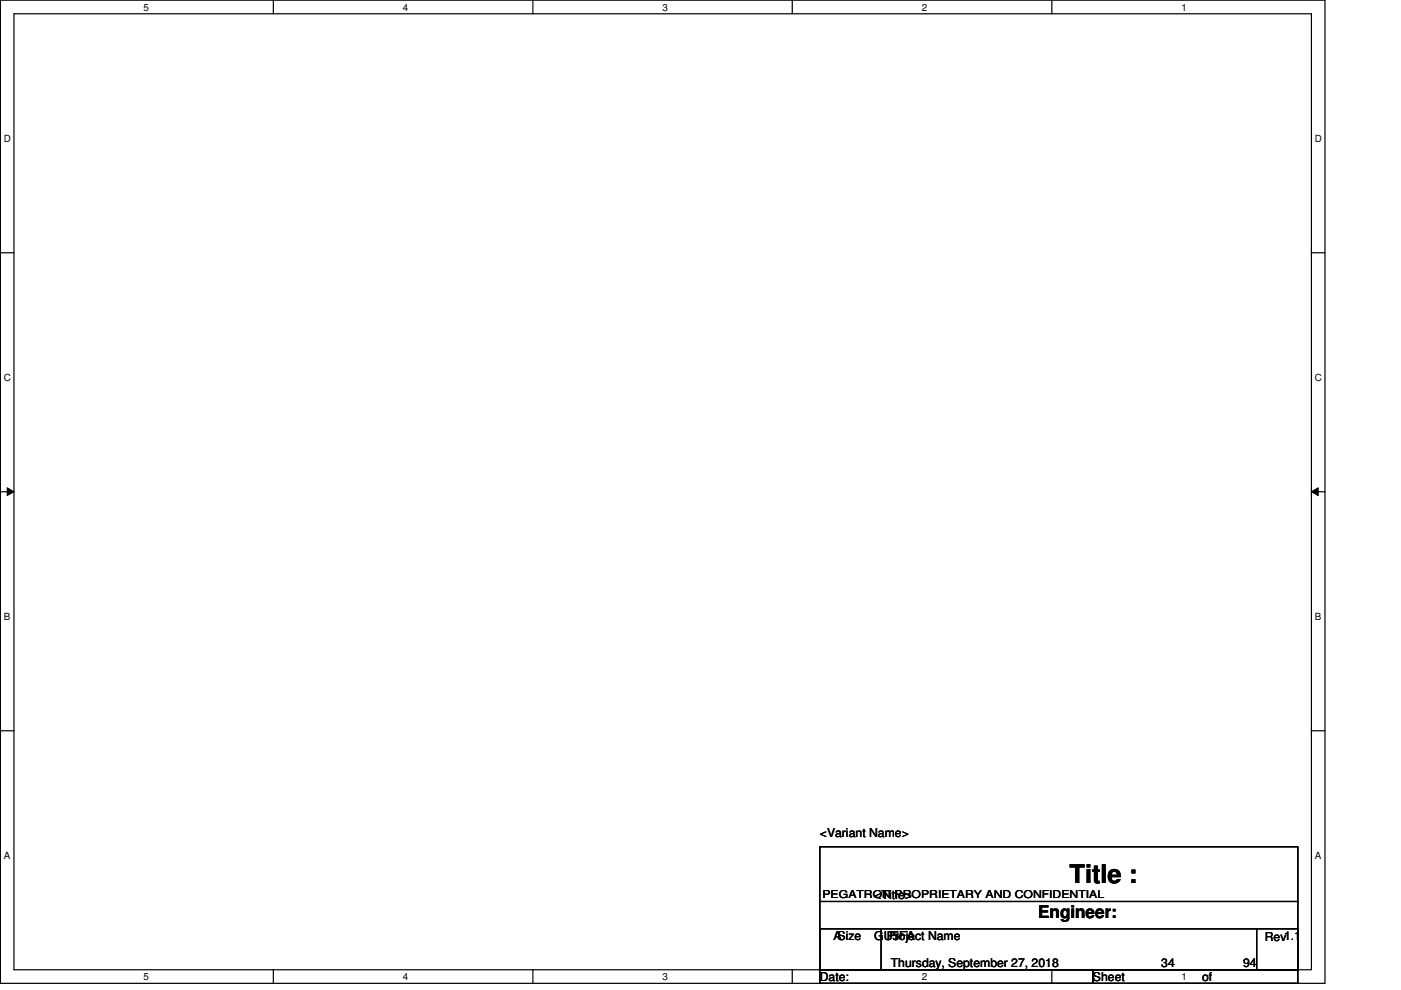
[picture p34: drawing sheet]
<svg xmlns="http://www.w3.org/2000/svg" width="297mm" height="210mm" viewBox="0 0 297 210" stroke-linecap="round" stroke-linejoin="round" font-family="sans-serif">
<defs><g id="words">
<text font-size="5.5" x="226.8" y="187.2">Title :</text>
<text font-size="3.7" x="220.1" y="194.6">Engineer:</text>
<g font-size="2.6">
<text x="173.8" y="177.5">&lt;Variant Name&gt;</text>
<text x="185.4" y="190.6">&lt;Title&gt;</text>
<text x="176.7" y="199.3">ASize</text>
<text x="185.4" y="199.3">GU5FA</text>
<text x="188" y="199.3">Project Name</text>
<text x="268.2" y="199.6">Rev1.1</text>
<text x="173.8" y="207.9">Date:</text>
<text x="188.8" y="205.1">Thursday, September 27, 2018</text>
<text x="231.7" y="207.9">Sheet</text>
<text x="246.2" y="205.1">34</text>
<text x="254.9" y="207.9">of</text>
<text x="263.6" y="205.1">94</text>
</g>
<text font-size="2.3" x="174.4" y="190.3">PEGATRON PROPRIETARY AND CONFIDENTIAL</text>
<g font-size="2.1">
<text x="30.4" y="2.2">5</text>
<text x="85.4" y="2.2">4</text>
<text x="140.5" y="2.2">3</text>
<text x="195.4" y="2.2">2</text>
<text x="250.5" y="2.2">1</text>
<text x=".8" y="30.1">D</text>
<text x="278.8" y="30.1">D</text>
<text x=".8" y="80.8">C</text>
<text x="278.8" y="80.8">C</text>
<text x=".8" y="131.5">B</text>
<text x="278.8" y="131.5">B</text>
<text x=".8" y="182.2">A</text>
<text x="278.8" y="182.2">A</text>
<text x="30.4" y="207.8">5</text>
<text x="85.4" y="207.8">4</text>
<text x="140.5" y="207.8">3</text>
<text x="195.4" y="207.8">2</text>
<text x="250.5" y="207.8">1</text>
</g>
</g></defs>
<path d="M.1 0h280.8v208.5h-280.8zM3 2.9h275v202.7h-275z" fill="none" stroke="#000" stroke-width=".25"/>
<g fill="#fff">
<path d="M30.4 .3h1.2v2.4h-1.2z"/>
<path d="M30.4 205.9h1.2v2.3h-1.2z"/>
</g>
<path d="M58 0v2.9M58 205.6v2.9" fill="none" stroke="#000" stroke-width=".25"/>
<g fill="#fff">
<path d="M85.4 .3h1.2v2.4h-1.2z"/>
<path d="M85.4 205.9h1.2v2.3h-1.2z"/>
</g>
<path d="M113 0v2.9M113 205.6v2.9" fill="none" stroke="#000" stroke-width=".25"/>
<g fill="#fff">
<path d="M140.5 .3h1.1v2.4h-1.1z"/>
<path d="M140.5 205.9h1.1v2.3h-1.1z"/>
</g>
<path d="M168 0v2.9M168 205.6v2.9" fill="none" stroke="#000" stroke-width=".25"/>
<g fill="#fff">
<path d="M195.4 .3h1.2v2.4h-1.2z"/>
<path d="M195.4 205.9h1.2v2.3h-1.2z"/>
</g>
<path d="M223 0v2.9M223 205.6v2.9" fill="none" stroke="#000" stroke-width=".25"/>
<g fill="#fff">
<path d="M250.5 .3h1.1v2.4h-1.1z"/>
<path d="M250.5 205.9h1.1v2.3h-1.1z"/>
<path d="M.8 28.2h1.5v2.4h-1.5z"/>
<path d="M278.8 28.2h1.4v2.4h-1.4z"/>
<path d="M.8 78.9h1.5v2.3h-1.5z"/>
<path d="M278.8 78.9h1.4v2.3h-1.4z"/>
</g>
<path d="M.1 53.6h2.9M278 53.6h2.9" fill="none" stroke="#000" stroke-width=".25"/>
<g fill="#fff">
<path d="M.8 129.6h1.4v2.3h-1.4z"/>
<path d="M278.8 129.6h1.3v2.3h-1.3z"/>
</g>
<path d="M.1 104.3h2.9M278 104.3h2.9" fill="none" stroke="#000" stroke-width=".25"/>
<path d="M1.5 103.4l1.5 .9-1.5 .8zM278 104.3l1.5-.9v1.7z" fill="#000"/>
<path d="M1.5 103.4l1.5 .9-1.5 .8zM278 104.3l1.5-.9v1.7z" fill="none" stroke="#000" stroke-width=".21"/>
<g fill="#fff">
<path d="M.8 180.3h1.4v2.3h-1.4z"/>
<path d="M278.8 180.3h1.3v2.3h-1.3z"/>
</g>
<path d="M.1 154.9h2.9M278 154.9h2.9M173.8 179.5h101.4v26.1h-101.4zM173.8 196.9h13v8.7h-13zM173.8 191.1h101.4M187.1 196.9h79.3M266.4 196.9h8.8v8.7h-8.8zM266.4 196.9h.1M275.2 191.1h.1M173.8 205.6h57.9v2.9h-57.9zM231.7 205.6h43.5v2.9h-43.5z" fill="none" stroke="#000" stroke-width=".25"/>
<use href="#words"/>
</svg>
